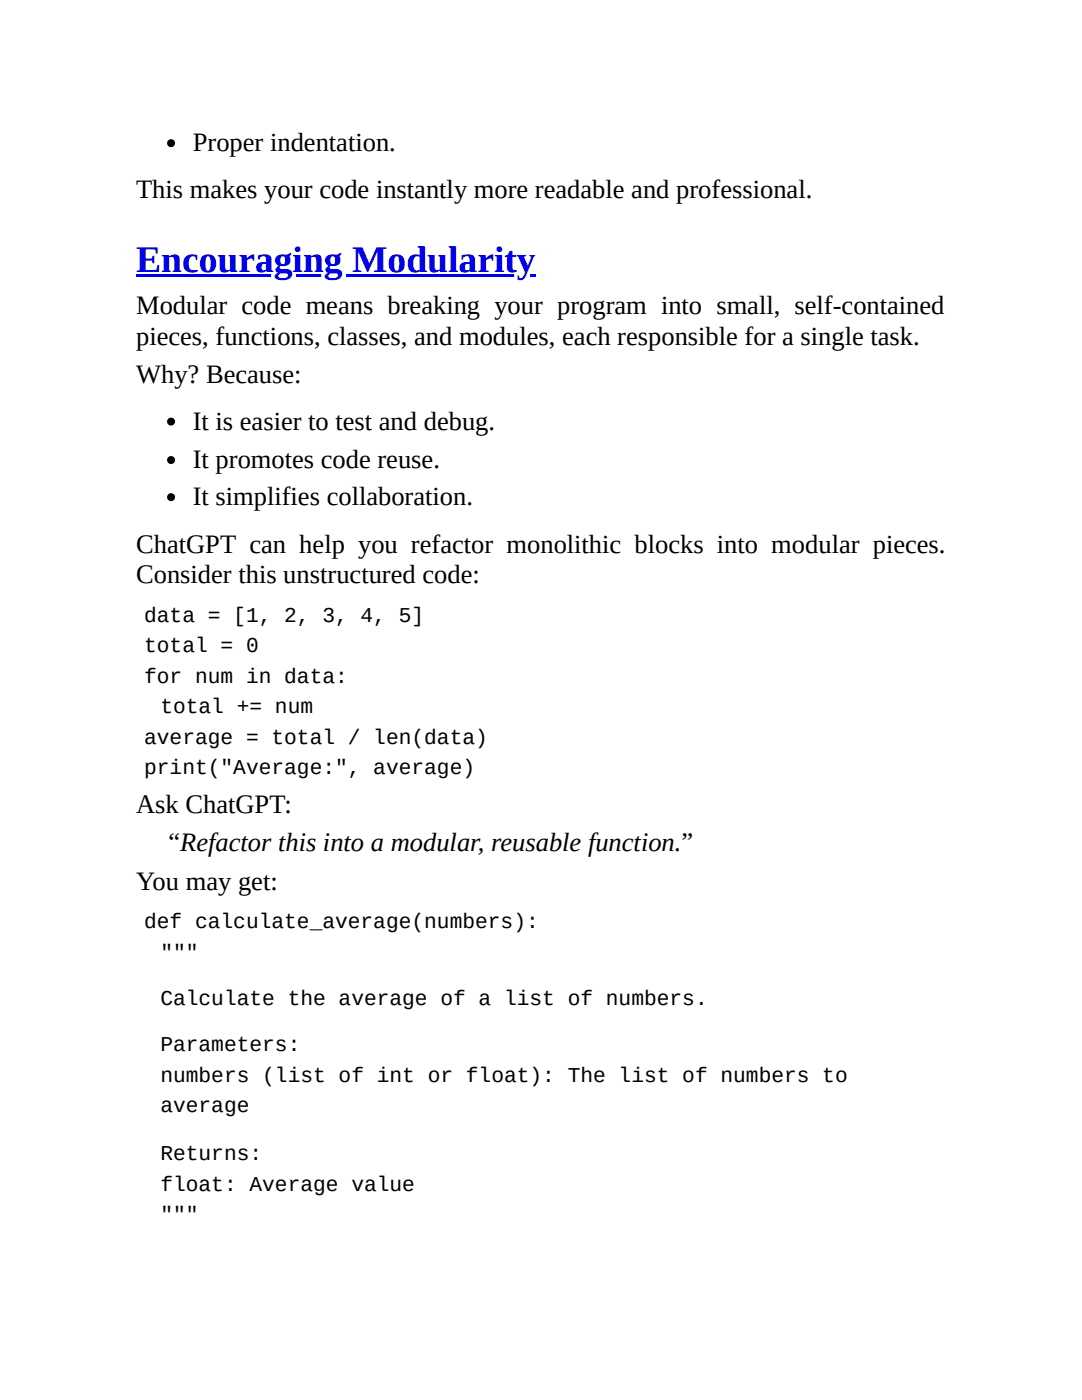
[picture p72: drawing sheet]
<svg xmlns="http://www.w3.org/2000/svg" width="216mm" height="279mm" viewBox="0 0 216 279" stroke-linecap="round" stroke-linejoin="round" font-family="sans-serif">
<defs><g id="words">
<text font-size="7.5" fill="#00e" x="27.2" y="54.2">Encouraging Modularity</text>
<g font-size="5.3">
<text x="38.5" y="30.2">Proper indentation.</text>
<text x="27.2" y="39.4">This makes your code instantly more readable and professional.</text>
<text x="27.2" y="62.7">Modular code means breaking your program into small, self-contained</text>
<text x="27.2" y="68.8">pieces, functions, classes, and modules, each responsible for a single task.</text>
<text x="27.2" y="76.5">Why? Because:</text>
<text x="38.5" y="85.7">It is easier to test and debug.</text>
<text x="38.5" y="93.4">It promotes code reuse.</text>
<text x="38.5" y="100.8">It simplifies collaboration.</text>
<text x="27.2" y="110.3">ChatGPT can help you refactor monolithic blocks into modular pieces.</text>
<text x="27.2" y="116.4">Consider this unstructured code:</text>
<text x="27.2" y="162.2">Ask ChatGPT:</text>
<text x="33.6" y="169.9">“Refactor this into a modular, reusable function.”</text>
<text x="27.2" y="177.5">You may get:</text>
</g>
<g font-size="4.2">
<text x="28.8" y="124.1">data = [1, 2, 3, 4, 5]</text>
<text x="28.8" y="130.2">total = 0</text>
<text x="28.8" y="136.3">for num in data:</text>
<text x="32" y="142.3">total += num</text>
<text x="28.8" y="148.4">average = total / len(data)</text>
<text x="28.8" y="154.5">print(&quot;Average:&quot;, average)</text>
<text x="28.8" y="185.2">def calculate_average(numbers):</text>
<text x="32" y="191.3">&quot;&quot;&quot;</text>
<text x="32" y="200.6">Calculate the average of a list of numbers.</text>
<text x="32" y="209.8">Parameters:</text>
<text x="32" y="215.9">numbers (list of int or float): The list of numbers to</text>
<text x="32" y="222">average</text>
<text x="32" y="231.5">Returns:</text>
<text x="32" y="237.6">float: Average value</text>
<text x="32" y="243.7">&quot;&quot;&quot;</text>
</g>
</g></defs>
<circle cx="34.1" cy="28.6" r=".79" fill="#000"/>
<path d="M27.2 54.8h79.7v.5h-79.7z" fill="#00e"/>
<g fill="#000">
<circle cx="34.1" cy="84.1" r=".79"/>
<circle cx="34.1" cy="99.2" r=".79"/>
<circle cx="34.1" cy="91.8" r=".79"/>
</g>
<use href="#words"/>
</svg>
